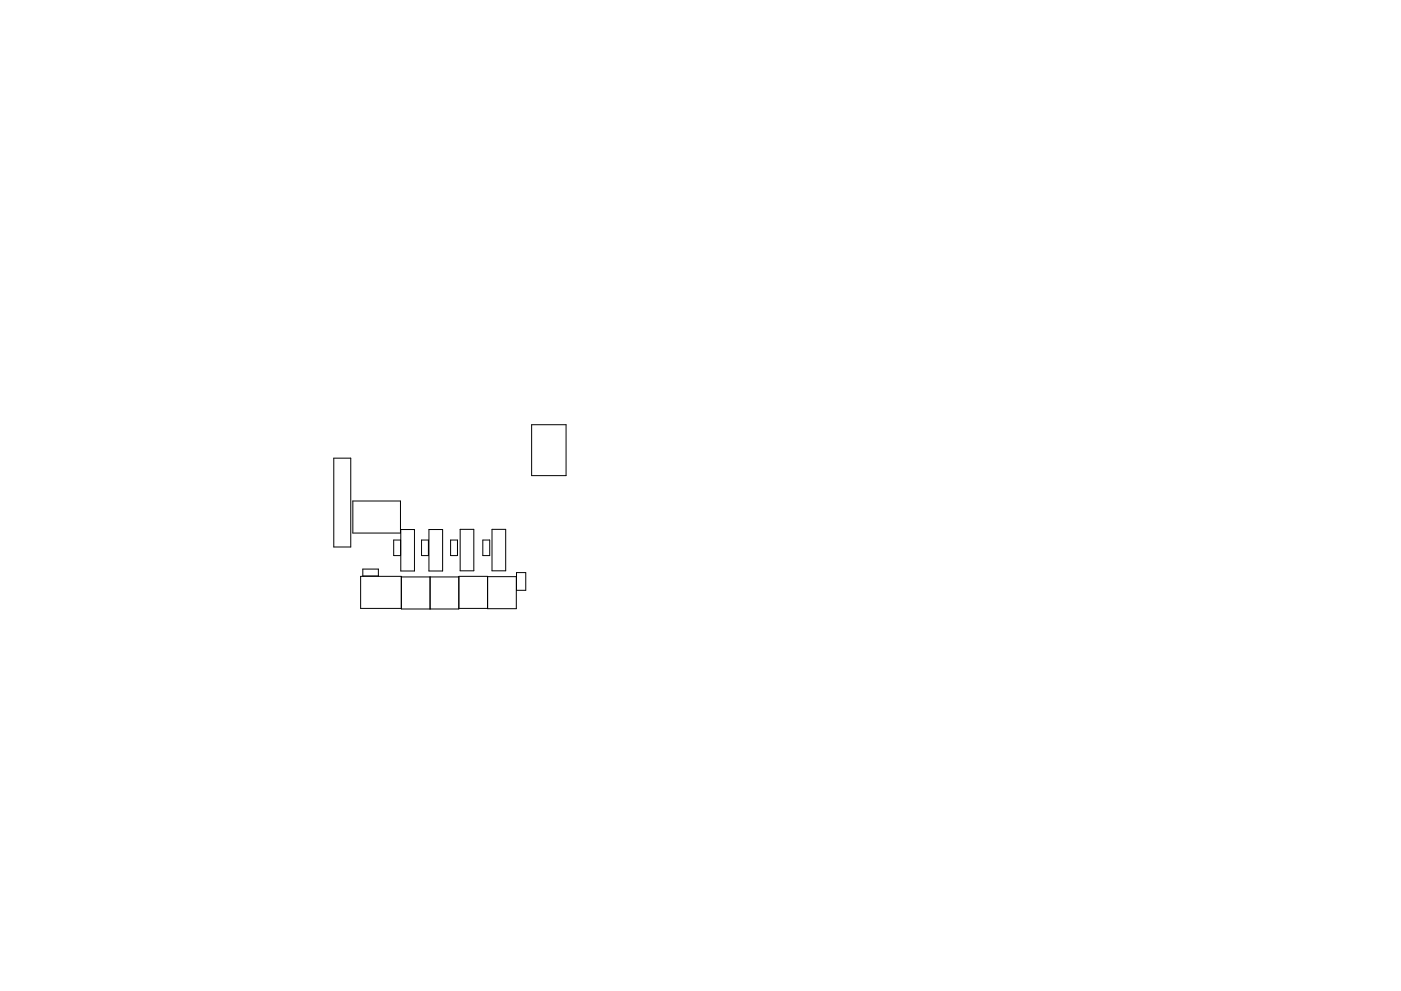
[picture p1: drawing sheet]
<svg xmlns="http://www.w3.org/2000/svg" width="297mm" height="210mm" viewBox="0 0 297 210" stroke-linecap="round" stroke-linejoin="round" font-family="sans-serif">
<g fill="none" stroke="#000" stroke-width=".21">
<path d="M70.8 97.2h3.6v18.9h-3.6zM112.7 90.1h7.3v10.8h-7.3zM74.8 106.3h10.1v6.8h-10.1zM83.5 114.6h1.4v3.3h-1.4zM85 112.3h2.9v8.8h-2.9zM89.4 114.6h1.4v3.3h-1.4zM90.9 112.3h2.9v8.8h-2.9zM95.5 114.6h1.5v3.3h-1.5zM97.6 112.3h2.9v8.8h-2.9zM102.4 114.6h1.4v3.3h-1.4zM104.3 112.3h2.9v8.8h-2.9zM76.9 120.7h3.3v1.5h-3.3z"/>
<path d="M85.1 129.1h-8.6v-6.8h8.6v6.9h12.2v-6.9h6.1v6.8h-6.1M85.1 122.4h12.2M91.2 122.4v6.8M103.4 122.3h6.1v6.8h-6.1zM109.5 121.5h2v3.7h-2z"/>
</g>
</svg>
